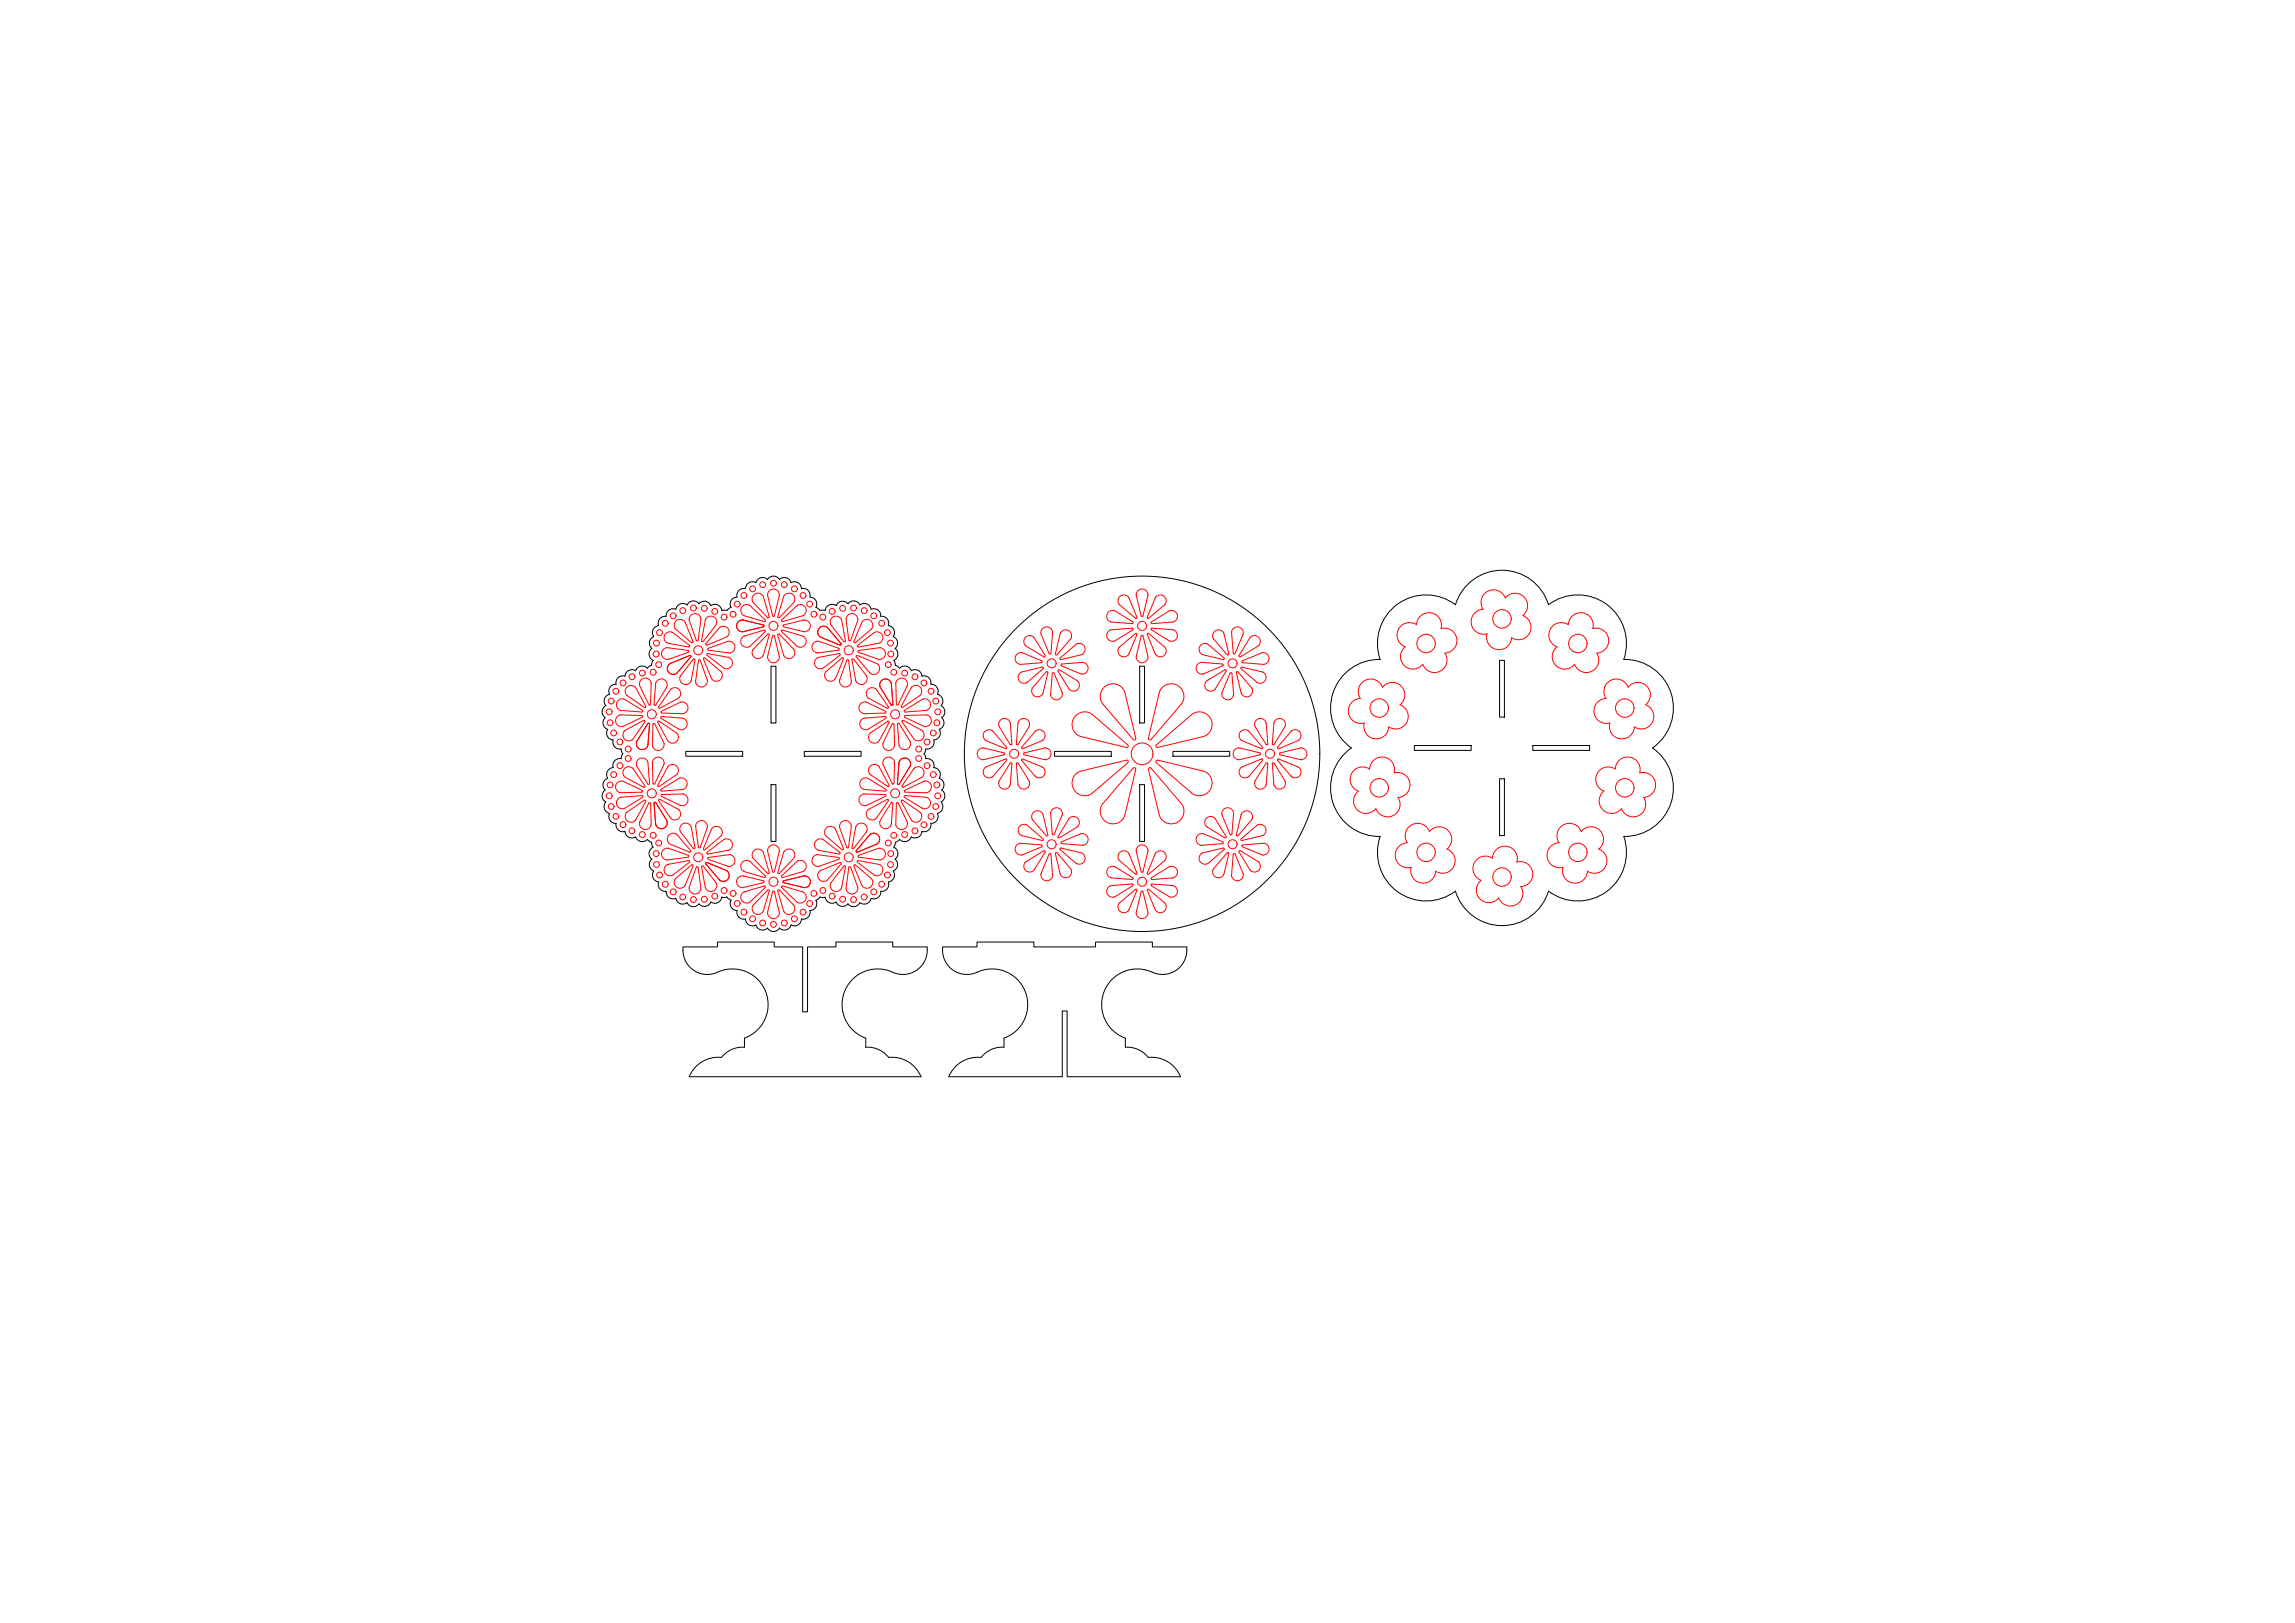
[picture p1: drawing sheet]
<svg xmlns="http://www.w3.org/2000/svg" width="1414mm" height="1000mm" viewBox="0 0 1414 1000" stroke-linecap="round" stroke-linejoin="round" font-family="sans-serif">
<!-- layer: 0 -->
<g fill="none" stroke="#f00" stroke-width=".62">
<path d="M425 379a4 4 0 0 1 5-1 4 4 0 0 1 2 4l-2 12-1 1-4-13zM462 373a4 4 0 0 0-5 1 4 4 0 0 0 2 5l12 4h1l-1-1-9-9M464 371a4 4 0 0 1 2-5 4 4 0 0 1 4 2l4 12v1h-1l-9-10M473 366l3 13 1 1v-1l3-13M473 366a4 4 0 0 1 4-3 4 4 0 0 1 3 3M484 367a4 4 0 0 1 4-1 4 4 0 0 1 1 5l-9 10h-1v-1zM491 373h.1M492 373a4 4 0 0 1 4 2 4 4 0 0 1-2 4l-12 4v-1l9-9M522 379a4 4 0 0 1 5 0 4 4 0 0 1 1 4l-4 12h-1l-2-13zM683 377a4 4 0 0 1 4 0l11 6v1l-13-1a4 4 0 0 1-2-6zM689 372a4 4 0 0 1 2-5 4 4 0 0 1 5 2l4 11v1l-11-9M700 366l3 13 1 1v-1l3-13"/>
<path d="M700 366a4 4 0 0 1 4-3 4 4 0 0 1 3 3M712 368a4 4 0 0 1 5 0 4 4 0 0 1 0 5l-9 8h-1v-1zM915 366a8 8 0 0 1 12 3 8 8 0 0 1 12-1 8 8 0 0 1-1 11 8 8 0 0 1 4 11 8 8 0 0 1-11 3 8 8 0 0 1-9 7 8 8 0 0 1-6-9 8 8 0 0 1-10-7 8 8 0 0 1 8-9 8 8 0 0 1 1-9zM410 390a4 4 0 0 1 5 0l10 8-1 1-12-3a4 4 0 0 1-2-6zM416 383a4 4 0 0 1 6 1l5 11v1h-1l-10-8a4 4 0 0 1 0-5zM435 382a4 4 0 0 1 4-2 4 4 0 0 1 2 5l-8 10h-1l3-13M436 400l12-5a4 4 0 0 1 5 3 4 4 0 0 1-4 4l-13-1zM443 387a4 4 0 0 1 6 0 4 4 0 0 1-2 6l-11 5-1-1zM459 392a4 4 0 0 0-2 5 4 4 0 0 0 5 1l9-9h1l-1-1-12 4M470 385l1 1h-1M470 386l-13 3M470 385l-12-3a4 4 0 0 0-4 3 4 4 0 0 0 3 4"/>
<path d="M476 392h1l3 12a4 4 0 0 1-3 4 4 4 0 0 1-4-4zM479 391h1l9 9a4 4 0 0 1-1 5 4 4 0 0 1-5-1zM494 392a4 4 0 0 1 2 5 4 4 0 0 1-4 2M494 392l-12-4v1l9 10M496 389l-13-3h-1l1-1 12-3a4 4 0 0 1 4 3 4 4 0 0 1-3 4M501 396l3-1 13 5v1l-13 1a4 4 0 0 1-4-2 4 4 0 0 1 1-4zM505 387a4 4 0 0 1 5 0l8 10-1 1-11-5a4 4 0 0 1-1-6zM519 382a4 4 0 0 0-5-2 4 4 0 0 0-2 5l8 10h1l-2-13M531 383a4 4 0 0 1 6 0 4 4 0 0 1 0 5l-10 8h-1v-1zM539 390a4 4 0 0 1 5 2 4 4 0 0 1-3 4l-12 3-1-1 11-8M637 393a4 4 0 0 0-5 0 4 4 0 0 0 0 5l11 7h1v-1l-7-11M637 392v1"/>
<path d="M643 387a4 4 0 0 1 3 0 4 4 0 0 1 2 3l-1 13h-1l-5-12a3 3 0 0 1 2-4zM654 389a4 4 0 0 1 5 0 4 4 0 0 1 1 5l-9 9v1l-1-1zM683 389l2-1 13-1v1l-11 7a4 4 0 0 1-5-1 4 4 0 0 1 1-5zM689 399l11-9v1l-4 12a4 4 0 0 1-5 1 4 4 0 0 1-2-5M703 392h1l3 12a4 4 0 0 1-3 4 4 4 0 0 1-4-4zM707 390h1l9 9a4 4 0 0 1 0 5 4 4 0 0 1-5-1l-5-12zM709 387l13 1a4 4 0 0 1 3 5 4 4 0 0 1-5 2l-11-7zM709 383l11-6a4 4 0 0 1 5 2 4 4 0 0 1-3 4l-12 1h-1zM740 397a4 4 0 0 1 4 0l10 8v1l-13-2a4 4 0 0 1-1-7zM754 391a4 4 0 0 0-5-2 4 4 0 0 0-1 5l8 9 1 1v-1l-3-12M760 387a4 4 0 0 1 4 0 4 4 0 0 1 2 4l-5 12h-1l-1-13zM771 393a4 4 0 0 1 5 0 4 4 0 0 1-1 5l-11 7h-1v-1l7-11"/>
<path d="M771 392l-1 1M873 385a8 8 0 0 0-11 3 8 8 0 0 0 4 11 8 8 0 0 0-1 11 8 8 0 0 0 12-1 8 8 0 0 0 10 5 8 8 0 0 0 3-12 8 8 0 0 0 8-8 8 8 0 0 0-10-7 8 8 0 0 0-6-9 8 8 0 0 0-9 7M981 387a8 8 0 0 1 10 7 8 8 0 0 1-7 8 8 8 0 0 1-3 12 8 8 0 0 1-11-5 8 8 0 0 1-11 1 8 8 0 0 1 0-11 8 8 0 0 1-4-11 8 8 0 0 1 11-3 8 8 0 0 1 9-7 8 8 0 0 1 6 9M395 419a4 4 0 0 1 4-1 4 4 0 0 1 2 3v13h-1l-6-12v-1zM405 419a4 4 0 0 1 5 0 4 4 0 0 1 1 5l-7 10-1 1 1-14zM409 400l2-1 13 2v1l-12 4a4 4 0 0 1-4-2 4 4 0 0 1 1-4zM412 409l13-5h1l-1 1-8 10a4 4 0 0 1-5-1 4 4 0 0 1 0-5zM427 406h1v1l-2 12a4 4 0 0 1-5 2 4 4 0 0 1-2-5zM430 407h1l5 12a4 4 0 0 1-3 4 4 4 0 0 1-4-3zM434 405l10 9a4 4 0 0 1 0 5 4 4 0 0 1-6-1l-5-12zM436 403l13 2a4 4 0 0 1 2 5 4 4 0 0 1-5 2l-10-8zM464 401l9-10h1l-4 13a4 4 0 0 1-5 2 4 4 0 0 1-1-5"/>
<path d="M503 406l1-1 13-2v1l-10 8a4 4 0 0 1-4-1 4 4 0 0 1 0-5zM509 414l10-9 1 1-5 12a4 4 0 0 1-5 1 4 4 0 0 1-1-5zM522 407h1l1 13a4 4 0 0 1-3 3 4 4 0 0 1-4-4zM525 406h1l8 10a4 4 0 0 1-2 5 4 4 0 0 1-5-2zM528 404l12 5a4 4 0 0 1 1 5 4 4 0 0 1-5 1l-8-10zM529 401l13-2a4 4 0 0 1 3 4 4 4 0 0 1-4 3l-12-4zM543 419a4 4 0 0 1 6 2l1 13v1l-1-1-7-10a4 4 0 0 1 1-5zM553 419a4 4 0 0 1 5-1 4 4 0 0 1 1 5l-6 11h-1v-13zM626 403a3 3 0 0 1 4-1l12 5v1l-13 1a4 4 0 0 1-3-2 4 4 0 0 1 0-4zM630 414a4 4 0 0 0-2 5 4 4 0 0 0 5 1l10-8v-1h-1l-12 3M645 414l1 1-3 12a4 4 0 0 1-5 2 4 4 0 0 1-2-5zM648 415l1-1v1l5 12a4 4 0 0 1-3 4 4 4 0 0 1-4-3"/>
<path d="M648 415l-1 13M653 413l11 6a4 4 0 0 1 0 6 4 4 0 0 1-5-1l-7-10v-1h1M654 406h-1v-1l10-8a4 4 0 0 1 5 1 4 4 0 0 1-2 6l-12 2M666 415a4 4 0 0 0 4-3 4 4 0 0 0-3-4l-13 1v1l12 5M738 409l2-1 14 1-1 1-11 5a4 4 0 0 1-5-1 4 4 0 0 1 1-5zM743 420a4 4 0 0 0 1 5 4 4 0 0 0 5-1l6-10v-1l-12 7M762 414h1l8 10a4 4 0 0 1-1 5 4 4 0 0 1-5-2zM765 411l13 3a4 4 0 0 1 2 5 4 4 0 0 1-6 1l-9-8zM778 409a4 4 0 0 0 4-4 4 4 0 0 0-5-3l-12 5v1h1l12 1M381 432a4 4 0 0 1 4-1l11 7-1 1-12-1a4 4 0 0 1-2-6zM397 436h1v-1l-6-11a4 4 0 0 0-6-1 4 4 0 0 0 0 6l11 7M407 438l12-5a4 4 0 0 1 5 2 4 4 0 0 1-4 5l-12-1z"/>
<path d="M413 425a4 4 0 0 1 6 0 4 4 0 0 1-1 5l-11 6h-1zM530 434a3 3 0 0 1 4-1l12 5v1h-1l-12 1a4 4 0 0 1-4-3 4 4 0 0 1 1-3zM535 425a4 4 0 0 1 5 0l7 11h-1l-11-6a4 4 0 0 1 0-5zM556 436h-1v-1l6-11a4 4 0 0 1 6-1 4 4 0 0 1 0 6l-11 7M568 431a4 4 0 0 1 5 2 4 4 0 0 1-3 5l-12 1-1-1 11-7M678 431a8 8 0 0 1 5-9 8 8 0 0 1 10 5l7 28a.9 .9 0 0 1-1 1 .9 .9 0 0 1-1 0l-18-22-2-3M729 431a8 8 0 0 0-5-9 8 8 0 0 0-10 5l-6 28a.9 .9 0 0 0 0 1 .9 .9 0 0 0 1 0l19-22 1-3M760 428a4 4 0 0 1-4 3 4 4 0 0 1-3-4l5-12v-1l1 1 1 13M380 442l2-1h14v1l-12 6a4 4 0 0 1-4-2 4 4 0 0 1 0-4zM385 450l12-6v1l-7 10a4 4 0 0 1-5 1 4 4 0 0 1 0-6zM399 446h1l-1 13a4 4 0 0 1-4 3 4 4 0 0 1-3-5zM403 446l6 12a4 4 0 0 1-3 4 4 4 0 0 1-4-3z"/>
<path d="M405 445v-1h1l11 8a4 4 0 0 1 0 5 4 4 0 0 1-6-1l-6-11M407 442l13 1a4 4 0 0 1 3 4 4 4 0 0 1-5 2l-11-6zM531 443h1l14-1v1l-11 6a4 4 0 0 1-5-1 4 4 0 0 1 1-5zM536 452l11-8h1v1l-6 11a4 4 0 0 1-6 1 4 4 0 0 1 0-5zM550 446h1v13a4 4 0 0 1-4 3 4 4 0 0 1-3-4zM553 446h1l7 11a4 4 0 0 1-2 5 4 4 0 0 1-5-3zM556 444h1l11 6a4 4 0 0 1 0 5 4 4 0 0 1-5 0l-7-10zM557 441h13a4 4 0 0 1 4 4 4 4 0 0 1-5 3l-12-6zM607 451a4 4 0 0 1 5 0l8 9v1h-1l-11-5a4 4 0 0 1-1-5zM617 444a4 4 0 0 1 5 2l1 12v1h-1l-6-11a3 3 0 0 1 1-4zM628 444a4 4 0 0 1 5-1 4 4 0 0 1 1 5l-7 11h-1l1-13zM662 441a8 8 0 0 1 11-1l22 19a.9 .9 0 0 1 0 1 .9 .9 0 0 1-1 1l-28-7a8 8 0 0 1-4-13z"/>
<path d="M712 459l22-19a8 8 0 0 1 12 3 8 8 0 0 1-5 11l-28 7a.9 .9 0 0 1-1-1 .9 .9 0 0 1 0-1zM765 451a4 4 0 0 1 5 0l8 9v1h-1l-12-5a4 4 0 0 1 0-5zM774 444a4 4 0 0 1 6 2l1 12v1h-1l-7-11a3 3 0 0 1 1-4zM792 447l-7 12h-1v-1l1-12a4 4 0 0 1 4-3 4 4 0 0 1 3 4M796 451a4 4 0 0 1 5 0 4 4 0 0 1-1 5l-12 5h-1v-1zM856 448a8 8 0 0 1-9 7 8 8 0 0 1-6-9 8 8 0 0 1-10-7 8 8 0 0 1 7-9 8 8 0 0 1 3-11 8 8 0 0 1 11 4 8 8 0 0 1 11 0 8 8 0 0 1 0 11 8 8 0 0 1 4 11 8 8 0 0 1-11 3M1007 448a8 8 0 0 1-9 7 8 8 0 0 1-6-9 8 8 0 0 1-10-7 8 8 0 0 1 7-9 8 8 0 0 1 3-11 8 8 0 0 1 11 4 8 8 0 0 1 12 0 8 8 0 0 1-1 11 8 8 0 0 1 4 11 8 8 0 0 1-11 3M385 474a4 4 0 0 1 5 0l7 10v1l-12-6a4 4 0 0 1 0-5zM393 468a4 4 0 0 1 6 2l1 13h-1l-7-11a4 4 0 0 1 1-4zM403 467a4 4 0 0 1 5 0 4 4 0 0 1 1 4l-6 12-1-13zM536 472a4 4 0 0 1 6 1l6 11v1h-1l-11-8a4 4 0 0 1 0-5zM545 468a4 4 0 0 1 4-1 4 4 0 0 1 2 3v13h-1l-6-12a3 3 0 0 1 1-3z"/>
<path d="M555 468a4 4 0 0 1 4 0 4 4 0 0 1 2 4l-7 11h-1l1-13zM563 473a4 4 0 0 1 6 1 4 4 0 0 1-1 5l-11 6h-1v-1zM603 462l3-1 13 3v1l-13 3a4 4 0 0 1-4-2 4 4 0 0 1 1-4zM607 473l12-5h1v1l-8 9a4 4 0 0 1-5 0 4 4 0 0 1 0-5zM629 469v-1h1l12 5a4 4 0 0 1 1 5 4 4 0 0 1-5 0l-8-9M630 460l8-9a4 4 0 0 1 5 0 4 4 0 0 1-1 5l-12 5h-1v-1M631 464l12-3a4 4 0 0 1 5 4 4 4 0 0 1-5 3l-12-3zM666 475a8 8 0 0 0-5 11 8 8 0 0 0 12 3l22-19a.9 .9 0 0 0 0-1 .9 .9 0 0 0-1-1l-28 7M698 473a.9 .9 0 0 1 1 0 .9 .9 0 0 1 1 1l-7 28a8 8 0 0 1-11 5 8 8 0 0 1-2-12zM708 473h1l19 22a8 8 0 0 1-3 12 8 8 0 0 1-11-5l-6-28zM741 475a8 8 0 0 1 5 11 8 8 0 0 1-12 3l-22-19a.9 .9 0 0 1 0-1 .9 .9 0 0 1 1-1l28 7M761 462l3-1 13 3-1 1-12 3a4 4 0 0 1-4-2 4 4 0 0 1 1-4z"/>
<path d="M765 473l12-5h1v1l-8 9a4 4 0 0 1-6 0 4 4 0 0 1 1-5zM787 468h1l12 5a4 4 0 0 1 1 5 4 4 0 0 1-6 0l-8-9zM789 464l-1 1h1M789 464l12-3a4 4 0 0 1 4 4 4 4 0 0 1-4 3l-12-3M844 474a8 8 0 0 0-11 3 8 8 0 0 0 4 11 8 8 0 0 0-1 11 8 8 0 0 0 12-1 8 8 0 0 0 10 5 8 8 0 0 0 3-12 8 8 0 0 0 8-9 8 8 0 0 0-10-6 8 8 0 0 0-6-9 8 8 0 0 0-9 7M995 474a8 8 0 0 0-11 3 8 8 0 0 0 4 11 8 8 0 0 0-1 11 8 8 0 0 0 12-1 8 8 0 0 0 11 5 8 8 0 0 0 3-12 8 8 0 0 0 7-9 8 8 0 0 0-10-6 8 8 0 0 0-6-9 8 8 0 0 0-9 7M380 482a3 3 0 0 1 4 0l12 5v1h-1h-12a4 4 0 0 1-4-2 4 4 0 0 1 1-4zM381 492l2-1 13-1v1l-11 7a4 4 0 0 1-5-1 4 4 0 0 1 1-5zM400 495h1v13a4 4 0 0 1-4 3 4 4 0 0 1-3-5zM403 495h1l7 10a4 4 0 0 1-2 5 4 4 0 0 1-5-2zM405 484l6-11a4 4 0 0 1 6-1 4 4 0 0 1 0 5l-11 8h-1v-1M406 493h1l11 6a4 4 0 0 1 0 5 4 4 0 0 1-5 0l-7-11z"/>
<path d="M407 490l13-1a4 4 0 0 1 4 5 4 4 0 0 1-5 2l-11-5zM408 487h-1v-1l11-6a4 4 0 0 1 5 2 4 4 0 0 1-3 5l-12 1M530 490l2-1 14 1v1l-12 5a4 4 0 0 1-4-1 4 4 0 0 1 0-5zM535 499l11-6h1l-7 11a4 4 0 0 1-5 0 4 4 0 0 1 0-5zM545 487h1v-1l-11-6a4 4 0 0 0-5 2 4 4 0 0 0 3 5l12 1M549 494l1 1-1 13a4 4 0 0 1-5 2 4 4 0 0 1-2-5zM552 495h1l6 11a4 4 0 0 1-3 5 4 4 0 0 1-4-3zM556 493h-1v1l6 11a4 4 0 0 0 6 1 4 4 0 0 0 0-6l-11-7M557 487l12-5a4 4 0 0 1 5 2 4 4 0 0 1-4 4h-12zM568 498a4 4 0 0 0 5-2 4 4 0 0 0-3-5l-12-1-1 1 11 7M616 481l6-11h1v1l-1 12M616 481a4 4 0 0 0 2 5 4 4 0 0 0 4-3"/>
<path d="M634 481a4 4 0 0 1-2 5 4 4 0 0 1-5-3M634 481l-7-11-1 1 1 12M754 499a4 4 0 0 1 4-1 4 4 0 0 1 2 3l-1 13-1 1v-1l-5-12a3 3 0 0 1 1-3zM773 481a4 4 0 0 0 2 5 4 4 0 0 0 5-3M773 481l7-11h1v1l-1 12M792 481v1M792 481l-7-11h-1v1l1 12M792 482a4 4 0 0 1-3 4 4 4 0 0 1-4-3M386 501l11-8h1v1l-6 11a4 4 0 0 1-5 1 4 4 0 0 1-1-5zM412 514a4 4 0 0 1 5 0l8 10 1 1h-1l-12-5a4 4 0 0 1-1-6zM420 508a4 4 0 0 1 6 2l2 12v1h-1l-8-10a4 4 0 0 1 1-5zM430 507a4 4 0 0 1 4-1 4 4 0 0 1 2 4l-5 12-2-13z"/>
<path d="M439 510a4 4 0 0 1 5 0 4 4 0 0 1 0 5l-10 9-1-1zM503 518a4 4 0 0 1 4-1l10 8 1 1h-1l-13-2a4 4 0 0 1-1-6zM509 510a4 4 0 0 1 6 1l5 12-1 1-10-9a4 4 0 0 1 0-5zM518 507a4 4 0 0 1 4-1 4 4 0 0 1 2 3l-1 13-1 1-5-13zM528 508a4 4 0 0 1 5 0 4 4 0 0 1 1 5l-8 10h-1l2-13zM536 514a4 4 0 0 1 5 1 4 4 0 0 1-1 5l-12 5v-1zM630 515a4 4 0 0 1-2-5 4 4 0 0 1 5-1l10 8v1h-1l-12-3M636 501a4 4 0 0 1 7 1l3 12-1 1-9-10a4 4 0 0 1 0-4zM648 514l1 1v-1l5-12a4 4 0 0 0-3-4 4 4 0 0 0-4 3l1 13M653 516h-1v-1l7-10a4 4 0 0 1 5-1 4 4 0 0 1 0 6l-11 6M666 514a4 4 0 0 1 4 3 4 4 0 0 1-3 4l-13-1v-1l12-5M738 515a3 3 0 0 1 4-1l11 5h1l-1 1-13 1a4 4 0 0 1-3-2 4 4 0 0 1 1-4z"/>
<path d="M743 509l12 7v-1l-6-10a4 4 0 0 0-5-1 4 4 0 0 0-1 5M765 517l9-8a4 4 0 0 1 6 1 4 4 0 0 1-2 5l-13 3zM765 501a4 4 0 0 1 5-1 4 4 0 0 1 1 5l-8 10h-1v-1zM778 520a4 4 0 0 1 4 4 4 4 0 0 1-5 3l-12-5v-1h1l12-1M961 510a8 8 0 0 1 13 2 8 8 0 0 1 12 0 8 8 0 0 1-1 11 8 8 0 0 1 4 11 8 8 0 0 1-11 3 8 8 0 0 1-9 7 8 8 0 0 1-6-10 8 8 0 0 1-10-6 8 8 0 0 1 8-9 8 8 0 0 1 0-9zM409 524l3-1 12 4v1l-13 2a4 4 0 0 1-3-2 4 4 0 0 1 1-4zM410 534l1-1 14-3v1l-10 8a4 4 0 0 1-5-1 4 4 0 0 1 0-4zM429 534l1 1 2 12a4 4 0 0 1-4 4 4 4 0 0 1-3-5zM432 534h1l8 10a4 4 0 0 1-2 5 4 4 0 0 1-4-2zM435 532l1-1 11 5a4 4 0 0 1 2 6 4 4 0 0 1-6 0l-8-10zM436 525l10-8a4 4 0 0 1 5 2 4 4 0 0 1-2 5l-13 2h-1zM449 527a4 4 0 0 1 4 4 4 4 0 0 1-5 3l-12-4v-1v-1l13-1"/>
<path d="M457 531a4 4 0 0 1 5 0l9 9h1l-1 1-12-4a4 4 0 0 1-2-6zM464 528a4 4 0 0 1 2-5 4 4 0 0 1 4 2l4 13h-1l-9-10M474 522a4 4 0 0 1 4-1 4 4 0 0 1 2 4l-3 12-1 1-3-14zM484 524a4 4 0 0 1 4 0 4 4 0 0 1 1 5l-9 9h-1zM491 531l-9 9v1l12-4a4 4 0 0 0 2-5 4 4 0 0 0-4-1M504 527a4 4 0 0 0-4 4 4 4 0 0 0 5 3l12-4v-1v-1l-13-1M505 537l12-6 1 1-8 10a4 4 0 0 1-5 0 4 4 0 0 1 0-5zM520 534h1l-2 13a4 4 0 0 1-5 2 4 4 0 0 1-2-5zM523 534h1l4 12a4 4 0 0 1-3 5 4 4 0 0 1-4-4zM529 527l12-4a4 4 0 0 1 4 3 4 4 0 0 1-3 4l-13-2zM539 539a4 4 0 0 0 5-2 4 4 0 0 0-3-4l-12-3-1 1 11 8M626 521l3-1 13 1v1l-12 5a4 4 0 0 1-4-2 4 4 0 0 1 0-4z"/>
<path d="M632 531l11-7h1v1l-7 11a4 4 0 0 1-5 0 4 4 0 0 1 0-5zM647 526l1 13a4 4 0 0 1-4 4 4 4 0 0 1-3-5l5-12h1v1M650 526h1l9 9a4 4 0 0 1-2 6 4 4 0 0 1-5-3zM654 523l12 3a4 4 0 0 1 2 5 4 4 0 0 1-5 1l-10-8v-1h1M683 535a4 4 0 0 1 4-1l11 7v1l-13-1a4 4 0 0 1-2-6zM689 530a4 4 0 0 1 2-5 4 4 0 0 1 5 1l4 12v1l-11-9M701 522a4 4 0 0 1 4-1 4 4 0 0 1 2 4l-3 12-1 1-3-14zM712 526a4 4 0 0 1 5-1 4 4 0 0 1 0 5l-9 9h-1v-1zM740 526l14-3v1l-10 8a4 4 0 0 1-4-1 4 4 0 0 1 0-5zM754 538a4 4 0 0 1-5 3 4 4 0 0 1-1-6l8-9 1-1v1l-3 12M760 526l-1 13a4 4 0 0 0 4 4 4 4 0 0 0 3-5l-5-12h-1v1M763 524h1l11 7a4 4 0 0 1 0 5 4 4 0 0 1-5 0l-7-11z"/>
<path d="M884 537a8 8 0 0 0 12-3 8 8 0 0 0-5-11 8 8 0 0 0 1-11 8 8 0 0 0-11 0 8 8 0 0 0-11-4 8 8 0 0 0-3 11 8 8 0 0 0-7 9 8 8 0 0 0 9 6 8 8 0 0 0 7 10 8 8 0 0 0 9-7M910 530a8 8 0 0 1 9-1 8 8 0 0 1 9-7 8 8 0 0 1 7 9 8 8 0 0 1 9 6 8 8 0 0 1-7 9 8 8 0 0 1-3 12 8 8 0 0 1-11-5 8 8 0 0 1-11 1 8 8 0 0 1 1-12 8 8 0 0 1-3-12zM422 546a4 4 0 0 1-5 0 4 4 0 0 1-1-5l10-8h1v1l-5 12M457 550l14-4h1l-1 1-9 9a4 4 0 0 1-5-1 4 4 0 0 1 0-5zM464 558l9-10h1v1l-4 12a4 4 0 0 1-5 2 4 4 0 0 1-1-5M470 543h1l-1 1M470 543l-12-3a4 4 0 0 0-4 3 4 4 0 0 0 4 4l12-3M476 549l1 1 3 12a4 4 0 0 1-3 4 4 4 0 0 1-4-4zM479 549l1-1 9 10a4 4 0 0 1-1 5 4 4 0 0 1-5-2zM483 543l12-3a4 4 0 0 1 4 3 4 4 0 0 1-4 4l-12-3zM492 556a4 4 0 0 0 4-2 4 4 0 0 0-2-4l-12-4v1l9 9M531 546a4 4 0 0 0 6 0 4 4 0 0 0 0-5l-10-8h-1v1l5 12"/>
<path d="M683 547l2-1 13-1v1l-11 6a4 4 0 0 1-5-1 4 4 0 0 1 1-4zM690 556l-1 1M690 556l10-8v1l-4 11a4 4 0 0 1-5 2 4 4 0 0 1-2-5M703 549l1 1 3 12a4 4 0 0 1-3 4 4 4 0 0 1-4-4zM709 545l13 1a4 4 0 0 1 3 4 4 4 0 0 1-5 2l-11-6zM709 541l11-7a4 4 0 0 1 5 2 4 4 0 0 1-3 5l-12 1h-1zM717 556a4 4 0 0 1 0 6 4 4 0 0 1-5-2l-5-11v-1h1l9 8"/>
<circle cx="477" cy="359" r="1.8"/>
<circle cx="415" cy="379" r="1.8"/>
<circle cx="421" cy="376" r="1.8"/>
<circle cx="427" cy="375" r="1.8"/>
<circle cx="434" cy="375" r="1.8"/>
<circle cx="440" cy="377" r="1.8"/>
<circle cx="452" cy="378" r="1.8"/>
<circle cx="454" cy="372" r="1.8"/>
<circle cx="458" cy="367" r="1.8"/>
<circle cx="464" cy="363" r="1.8"/>
<circle cx="470" cy="360" r="1.8"/>
<circle cx="483" cy="360" r="1.8"/>
<circle cx="489" cy="363" r="1.8"/>
<circle cx="495" cy="367" r="1.8"/>
<circle cx="499" cy="372" r="1.8"/>
<circle cx="501" cy="378" r="1.8"/>
<circle cx="513" cy="377" r="1.8"/>
<circle cx="519" cy="375" r="1.8"/>
<circle cx="526" cy="375" r="1.8"/>
<circle cx="532" cy="376" r="1.8"/>
<circle cx="538" cy="379" r="1.8"/>
<circle cx="404" cy="396" r="1.8"/>
<circle cx="406" cy="390" r="1.8"/>
<circle cx="410" cy="384" r="1.8"/>
<circle cx="446" cy="380" r="1.8"/>
<circle cx="477" cy="386" r="2.8"/>
<circle cx="507" cy="380" r="1.8"/>
<circle cx="543" cy="384" r="1.8"/>
<circle cx="547" cy="390" r="1.8"/>
<circle cx="549" cy="396" r="1.8"/>
<circle cx="704" cy="386" r="2.8"/>
<circle cx="879" cy="397" r="6"/>
<circle cx="925" cy="381" r="6"/>
<circle cx="972" cy="397" r="6"/>
<circle cx="389" cy="417" r="1.8"/>
<circle cx="396" cy="415" r="1.8"/>
<circle cx="402" cy="414" r="1.8"/>
<circle cx="404" cy="403" r="1.8"/>
<circle cx="406" cy="410" r="1.8"/>
<circle cx="430" cy="401" r="2.8"/>
<circle cx="523" cy="401" r="2.8"/>
<circle cx="547" cy="410" r="1.8"/>
<circle cx="549" cy="403" r="1.8"/>
<circle cx="551" cy="414" r="1.8"/>
<circle cx="557" cy="415" r="1.8"/>
<circle cx="564" cy="417" r="1.8"/>
<circle cx="648" cy="409" r="2.8"/>
<circle cx="759" cy="409" r="2.8"/>
<circle cx="375" cy="439" r="1.8"/>
<circle cx="377" cy="432" r="1.8"/>
<circle cx="379" cy="426" r="1.8"/>
<circle cx="384" cy="421" r="1.8"/>
<circle cx="569" cy="421" r="1.8"/>
<circle cx="574" cy="426" r="1.8"/>
<circle cx="577" cy="432" r="1.8"/>
<circle cx="578" cy="439" r="1.8"/>
<circle cx="850" cy="436" r="6"/>
<circle cx="1001" cy="436" r="6"/>
<circle cx="376" cy="445" r="1.8"/>
<circle cx="378" cy="452" r="1.8"/>
<circle cx="382" cy="457" r="1.8"/>
<circle cx="402" cy="440" r="2.8"/>
<circle cx="552" cy="440" r="2.8"/>
<circle cx="571" cy="457" r="1.8"/>
<circle cx="575" cy="452" r="1.8"/>
<circle cx="577" cy="445" r="1.8"/>
<circle cx="378" cy="477" r="1.8"/>
<circle cx="382" cy="472" r="1.8"/>
<circle cx="387" cy="467" r="1.8"/>
<circle cx="387" cy="462" r="1.8"/>
<circle cx="566" cy="462" r="1.8"/>
<circle cx="566" cy="467" r="1.8"/>
<circle cx="571" cy="472" r="1.8"/>
<circle cx="575" cy="477" r="1.8"/>
<circle cx="625" cy="465" r="2.8"/>
<circle cx="704" cy="465" r="7"/>
<circle cx="782" cy="465" r="2.8"/>
<circle cx="375" cy="490" r="1.8"/>
<circle cx="376" cy="484" r="1.8"/>
<circle cx="377" cy="497" r="1.8"/>
<circle cx="402" cy="489" r="2.8"/>
<circle cx="552" cy="489" r="2.8"/>
<circle cx="577" cy="497" r="1.8"/>
<circle cx="577" cy="484" r="1.8"/>
<circle cx="578" cy="490" r="1.8"/>
<circle cx="850" cy="485" r="6"/>
<circle cx="1001" cy="485" r="6"/>
<circle cx="379" cy="503" r="1.8"/>
<circle cx="384" cy="508" r="1.8"/>
<circle cx="389" cy="512" r="1.8"/>
<circle cx="396" cy="514" r="1.8"/>
<circle cx="402" cy="515" r="1.8"/>
<circle cx="406" cy="519" r="1.8"/>
<circle cx="547" cy="519" r="1.8"/>
<circle cx="551" cy="515" r="1.8"/>
<circle cx="557" cy="514" r="1.8"/>
<circle cx="564" cy="512" r="1.8"/>
<circle cx="569" cy="508" r="1.8"/>
<circle cx="574" cy="503" r="1.8"/>
<circle cx="404" cy="526" r="1.8"/>
<circle cx="404" cy="533" r="1.8"/>
<circle cx="406" cy="539" r="1.8"/>
<circle cx="430" cy="528" r="2.8"/>
<circle cx="523" cy="528" r="2.8"/>
<circle cx="547" cy="539" r="1.8"/>
<circle cx="549" cy="533" r="1.8"/>
<circle cx="549" cy="526" r="1.8"/>
<circle cx="648" cy="520" r="2.8"/>
<circle cx="759" cy="520" r="2.8"/>
<circle cx="879" cy="525" r="6"/>
<circle cx="972" cy="525" r="6"/>
<circle cx="410" cy="545" r="1.8"/>
<circle cx="415" cy="550" r="1.8"/>
<circle cx="421" cy="553" r="1.8"/>
<circle cx="427" cy="554" r="1.8"/>
<circle cx="434" cy="554" r="1.8"/>
<circle cx="440" cy="552" r="1.8"/>
<circle cx="446" cy="549" r="1.8"/>
<circle cx="452" cy="551" r="1.8"/>
<circle cx="454" cy="557" r="1.8"/>
<circle cx="477" cy="543" r="2.8"/>
<circle cx="499" cy="557" r="1.8"/>
<circle cx="501" cy="551" r="1.8"/>
<circle cx="507" cy="549" r="1.8"/>
<circle cx="513" cy="552" r="1.8"/>
<circle cx="519" cy="554" r="1.8"/>
<circle cx="526" cy="554" r="1.8"/>
<circle cx="532" cy="553" r="1.8"/>
<circle cx="538" cy="550" r="1.8"/>
<circle cx="543" cy="545" r="1.8"/>
<circle cx="704" cy="543" r="2.8"/>
<circle cx="925" cy="540" r="6"/>
<circle cx="458" cy="562" r="1.8"/>
<circle cx="464" cy="566" r="1.8"/>
<circle cx="470" cy="569" r="1.8"/>
<circle cx="477" cy="570" r="1.8"/>
<circle cx="483" cy="569" r="1.8"/>
<circle cx="489" cy="566" r="1.8"/>
<circle cx="495" cy="562" r="1.8"/>
</g>
<g fill="none" stroke="#000" stroke-width=".62">
<path d="M858 375a30 30 0 0 1 39-2 30 30 0 0 1 28-22 30 30 0 0 1 29 22 30 30 0 0 1 36-1 30 30 0 0 1 10 34 30 30 0 0 1 29 21 30 30 0 0 1-11 34 30 30 0 0 1 11 34 30 30 0 0 1-29 20 30 30 0 0 1-10 34 30 30 0 0 1-36 0 30 30 0 0 1-29 21 30 30 0 0 1-28-21 30 30 0 0 1-36 0 30 30 0 0 1-11-34 30 30 0 0 1-29-20 30 30 0 0 1 12-34 30 30 0 0 1-12-34 30 30 0 0 1 29-21 30 30 0 0 1 8-31zM475 411h3v35h-3zM702 411h3v35h-3zM924 407h3v35h-3zM573 422a4 4 0 0 0-5-5 4 4 0 0 0-7-4 4 4 0 0 0-7-1l-1-1a5 5 0 0 1-2-4 4 4 0 0 0 0-7 4 4 0 0 0-1-8 4 4 0 0 0-3-6 4 4 0 0 0-4-6 4 4 0 0 0-6-5 4 4 0 0 0-7-2 4 4 0 0 0-8-1 4 4 0 0 0-7 1 4 4 0 0 0-7 3h-1a5 5 0 0 1-4-2 4 4 0 0 0-4-6 4 4 0 0 0-5-5 4 4 0 0 0-7-4 4 4 0 0 0-7-2 4 4 0 0 0-7 0 4 4 0 0 0-7 2 4 4 0 0 0-7 4 4 4 0 0 0-5 5 4 4 0 0 0-4 6l-1 1a5 5 0 0 1-4 1 4 4 0 0 0-7-3 4 4 0 0 0-7-1 4 4 0 0 0-8 1 4 4 0 0 0-7 2 4 4 0 0 0-6 5 4 4 0 0 0-4 6 4 4 0 0 0-3 6 4 4 0 0 0-1 8 4 4 0 0 0 0 7v1a5 5 0 0 1-3 4 4 4 0 0 0-7 1 4 4 0 0 0-7 4 4 4 0 0 0-5 5 4 4 0 0 0-4 6 4 4 0 0 0-3 7 4 4 0 0 0 0 7 4 4 0 0 0 1 7 4 4 0 0 0 4 7 4 4 0 0 0 5 6M574 422a4 4 0 0 1 4 6 4 4 0 0 1 2 7 4 4 0 0 1 0 7 4 4 0 0 1-1 7 4 4 0 0 1-4 7 4 4 0 0 1-5 6M871 459h35v3h-35zM944 459h35v3h-35zM383 461v2a5 5 0 0 1 0 5M383 468a4 4 0 0 0-5 5 4 4 0 0 0-4 7 4 4 0 0 0-1 7 4 4 0 0 0 0 7 4 4 0 0 0 3 7 4 4 0 0 0 4 6 4 4 0 0 0 5 5 4 4 0 0 0 7 4 4 4 0 0 0 7 1l1 1a5 5 0 0 1 2 4 4 4 0 0 0 0 7 4 4 0 0 0 1 8 4 4 0 0 0 3 6 4 4 0 0 0 4 6 4 4 0 0 0 6 5 4 4 0 0 0 7 2 4 4 0 0 0 8 1 4 4 0 0 0 7-1 4 4 0 0 0 7-3h1a5 5 0 0 1 4 2 4 4 0 0 0 4 6 4 4 0 0 0 5 5 4 4 0 0 0 7 4 4 4 0 0 0 7 2M423 463h35v3h-35zM496 463h35v3h-35z"/>
<path d="M570 461v2a5 5 0 0 0 0 5 4 4 0 0 1 5 5 4 4 0 0 1 4 7 4 4 0 0 1 1 7 4 4 0 0 1 0 7 4 4 0 0 1-2 7 4 4 0 0 1-4 6M650 463h35v3h-35zM723 463h35v3h-35zM924 480h3v35h-3zM475 484h3v35h-3zM702 484h3v35h-3zM573 507a4 4 0 0 1-5 5 4 4 0 0 1-7 4 4 4 0 0 1-7 1l-1 1a5 5 0 0 0-2 4 4 4 0 0 1 0 7 4 4 0 0 1-1 8 4 4 0 0 1-3 6 4 4 0 0 1-4 6 4 4 0 0 1-6 5 4 4 0 0 1-7 2 4 4 0 0 1-8 1 4 4 0 0 1-7-1 4 4 0 0 1-7-3h-1a5 5 0 0 0-4 2 4 4 0 0 1-4 6 4 4 0 0 1-5 5 4 4 0 0 1-7 4 4 4 0 0 1-7 2M473 572a4 4 0 0 0 7 0M442 599a22 22 0 0 1 30 12 22 22 0 0 1-13 29v5a16 16 0 0 0-14 7 19 19 0 0 0-20 11M442 599a15 15 0 0 1-21-15h21v-3h35v3h18v40h3v-40h17v-3h35v3h21a15 15 0 0 1-21 15M550 599a22 22 0 0 0-30 12 22 22 0 0 0 13 29v5a17 17 0 0 1 15 7 19 19 0 0 1 19 11M602 599a22 22 0 0 1 30 12 22 22 0 0 1-13 29v5a16 16 0 0 0-15 7 19 19 0 0 0-19 11"/>
<path d="M602 599a15 15 0 0 1-21-15h21v-3h35v3h38v-3h35v3h21a15 15 0 0 1-21 15M710 599a22 22 0 0 0-30 12 22 22 0 0 0 13 29v5a17 17 0 0 1 14 7 19 19 0 0 1 20 11M425 664h142M585 664h69v-41h3v41h70"/>
<circle cx="704" cy="465" r="110"/>
</g>
</svg>
